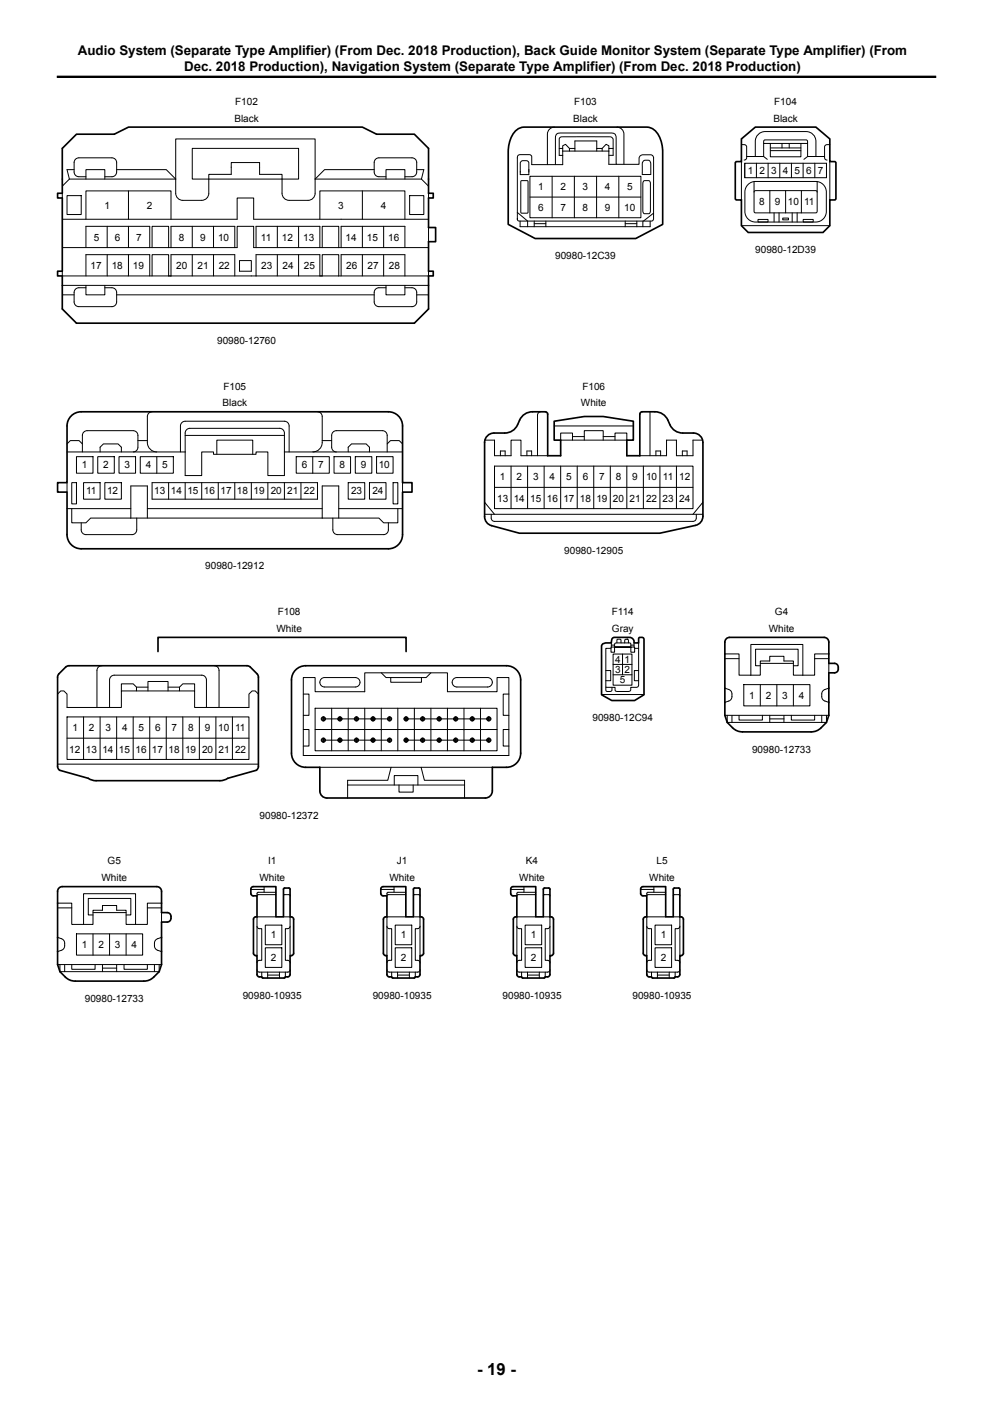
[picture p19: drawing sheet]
<svg xmlns="http://www.w3.org/2000/svg" width="210mm" height="297mm" viewBox="0 0 210 297" stroke-linecap="round" stroke-linejoin="round" font-family="sans-serif">
<defs><g id="words">
<text font-size="3.5" x="100.9" y="290.9">- 19 -</text>
<g font-size="2.8">
<text x="16.5" y="11.7">Audio System (Separate Type Amplifier) (From Dec. 2018 Production), Back Guide Monitor System (Separate Type Amplifier) (From</text>
<text x="38.9" y="15.1">Dec. 2018 Production), Navigation System (Separate Type Amplifier) (From Dec. 2018 Production)</text>
</g>
<g font-size="2.1">
<text x="49.7" y="22.2">F102</text>
<text x="121.4" y="22.2">F103</text>
<text x="163.7" y="22.2">F104</text>
<text x="49.6" y="25.7">Black</text>
<text x="121.2" y="25.7">Black</text>
<text x="163.6" y="25.7">Black</text>
<text x="113.8" y="40.3">1</text>
<text x="118.5" y="40.3">2</text>
<text x="123.2" y="40.3">3</text>
<text x="127.9" y="40.3">4</text>
<text x="132.6" y="40.3">5</text>
<text x="158.1" y="36.8">1</text>
<text x="160.6" y="36.8">2</text>
<text x="163.1" y="36.8">3</text>
<text x="165.6" y="36.8">4</text>
<text x="168" y="36.8">5</text>
<text x="170.5" y="36.8">6</text>
<text x="173" y="36.8">7</text>
<text x="22.1" y="44.2">1</text>
<text x="31.1" y="44.2">2</text>
<text x="71.5" y="44.2">3</text>
<text x="80.5" y="44.2">4</text>
<text x="113.8" y="44.7">6</text>
<text x="118.5" y="44.7">7</text>
<text x="123.2" y="44.7">8</text>
<text x="127.9" y="44.7">9</text>
<text x="132" y="44.7">10</text>
<text x="160.5" y="43.4">8</text>
<text x="163.9" y="43.4">9</text>
<text x="166.6" y="43.4">10</text>
<text x="170" y="43.4">11</text>
<text x="19.8" y="50.9">5</text>
<text x="24.3" y="50.9">6</text>
<text x="28.8" y="50.9">7</text>
<text x="37.8" y="50.9">8</text>
<text x="42.3" y="50.9">9</text>
<text x="46.1" y="50.9">10</text>
<text x="55.2" y="50.9">11</text>
<text x="59.6" y="50.9">12</text>
<text x="64.1" y="50.9">13</text>
<text x="73.1" y="50.9">14</text>
<text x="77.6" y="50.9">15</text>
<text x="82.1" y="50.9">16</text>
<text x="159.7" y="53.5">90980-12D39</text>
<text x="19.1" y="56.9">17</text>
<text x="23.6" y="56.9">18</text>
<text x="28.1" y="56.9">19</text>
<text x="37.3" y="56.9">20</text>
<text x="41.8" y="56.9">21</text>
<text x="46.3" y="56.9">22</text>
<text x="55.3" y="56.9">23</text>
<text x="59.7" y="56.9">24</text>
<text x="64.2" y="56.9">25</text>
<text x="73.2" y="56.9">26</text>
<text x="77.7" y="56.9">27</text>
<text x="82.2" y="56.9">28</text>
<text x="117.4" y="54.8">90980-12C39</text>
<text x="45.9" y="72.7">90980-12760</text>
<text x="47.2" y="82.4">F105</text>
<text x="123.2" y="82.4">F106</text>
<text x="47.1" y="86">Black</text>
<text x="122.9" y="86">White</text>
<text x="17.3" y="99.1">1</text>
<text x="21.8" y="99.1">2</text>
<text x="26.3" y="99.1">3</text>
<text x="30.8" y="99.1">4</text>
<text x="34.3" y="99.1">5</text>
<text x="63.8" y="99.1">6</text>
<text x="67.3" y="99.1">7</text>
<text x="71.8" y="99.1">8</text>
<text x="76.3" y="99.1">9</text>
<text x="80.1" y="99.1">10</text>
<text x="105.7" y="101.6">1</text>
<text x="109.2" y="101.6">2</text>
<text x="112.7" y="101.6">3</text>
<text x="116.2" y="101.6">4</text>
<text x="119.7" y="101.6">5</text>
<text x="123.2" y="101.6">6</text>
<text x="126.7" y="101.6">7</text>
<text x="130.2" y="101.6">8</text>
<text x="133.7" y="101.6">9</text>
<text x="136.6" y="101.6">10</text>
<text x="140.2" y="101.6">11</text>
<text x="143.6" y="101.6">12</text>
<text x="18.2" y="104.6">11</text>
<text x="22.6" y="104.6">12</text>
<text x="32.6" y="104.6">13</text>
<text x="36.1" y="104.6">14</text>
<text x="39.6" y="104.6">15</text>
<text x="43.1" y="104.6">16</text>
<text x="46.6" y="104.6">17</text>
<text x="50.1" y="104.6">18</text>
<text x="53.6" y="104.6">19</text>
<text x="57.3" y="104.6">20</text>
<text x="60.8" y="104.6">21</text>
<text x="64.3" y="104.6">22</text>
<text x="74.2" y="104.6">23</text>
<text x="78.7" y="104.6">24</text>
<text x="105.2" y="106.1">13</text>
<text x="108.6" y="106.1">14</text>
<text x="112.1" y="106.1">15</text>
<text x="115.6" y="106.1">16</text>
<text x="119.1" y="106.1">17</text>
<text x="122.6" y="106.1">18</text>
<text x="126.1" y="106.1">19</text>
<text x="129.6" y="106.1">20</text>
<text x="133.1" y="106.1">21</text>
<text x="136.6" y="106.1">22</text>
<text x="140.1" y="106.1">23</text>
<text x="143.6" y="106.1">24</text>
<text x="119.3" y="117.2">90980-12905</text>
<text x="43.4" y="120.5">90980-12912</text>
<text x="58.7" y="130.1">F108</text>
<text x="129.4" y="130.1">F114</text>
<text x="163.9" y="130.1">G4</text>
<text x="58.4" y="133.7">White</text>
<text x="129.4" y="133.7">Gray</text>
<text x="162.6" y="133.7">White</text>
<text x="130.1" y="140.2">4</text>
<text x="130.1" y="142.4">3</text>
<text x="132.1" y="140.2">1</text>
<text x="132.1" y="142.4">2</text>
<text x="131.1" y="144.6">5</text>
<text x="158.4" y="147.8">1</text>
<text x="161.9" y="147.8">2</text>
<text x="165.4" y="147.8">3</text>
<text x="168.9" y="147.8">4</text>
<text x="15.3" y="154.7">1</text>
<text x="18.8" y="154.7">2</text>
<text x="22.3" y="154.7">3</text>
<text x="25.8" y="154.7">4</text>
<text x="29.3" y="154.7">5</text>
<text x="32.8" y="154.7">6</text>
<text x="36.3" y="154.7">7</text>
<text x="39.8" y="154.7">8</text>
<text x="43.3" y="154.7">9</text>
<text x="46.1" y="154.7">10</text>
<text x="49.7" y="154.7">11</text>
<text x="125.3" y="152.6">90980-12C94</text>
<text x="14.7" y="159.2">12</text>
<text x="18.1" y="159.2">13</text>
<text x="21.6" y="159.2">14</text>
<text x="25.1" y="159.2">15</text>
<text x="28.6" y="159.2">16</text>
<text x="32.1" y="159.2">17</text>
<text x="35.6" y="159.2">18</text>
<text x="39.1" y="159.2">19</text>
<text x="42.7" y="159.2">20</text>
<text x="46.2" y="159.2">21</text>
<text x="49.7" y="159.2">22</text>
<text x="159.1" y="159.2">90980-12733</text>
<text x="54.9" y="173.2">90980-12372</text>
<text x="22.8" y="182.9">G5</text>
<text x="56.7" y="182.9">I1</text>
<text x="83.9" y="182.9">J1</text>
<text x="111.2" y="182.9">K4</text>
<text x="138.8" y="182.9">L5</text>
<text x="21.5" y="186.4">White</text>
<text x="54.9" y="186.4">White</text>
<text x="82.3" y="186.4">White</text>
<text x="109.8" y="186.4">White</text>
<text x="137.3" y="186.4">White</text>
<text x="17.3" y="200.5">1</text>
<text x="20.8" y="200.5">2</text>
<text x="24.3" y="200.5">3</text>
<text x="27.8" y="200.5">4</text>
<text x="57.3" y="198.5">1</text>
<text x="57.3" y="203.3">2</text>
<text x="84.8" y="198.5">1</text>
<text x="84.8" y="203.3">2</text>
<text x="112.2" y="198.5">1</text>
<text x="112.2" y="203.3">2</text>
<text x="139.7" y="198.5">1</text>
<text x="139.7" y="203.3">2</text>
<text x="17.9" y="211.9">90980-12733</text>
<text x="51.3" y="211.3">90980-10935</text>
<text x="78.8" y="211.3">90980-10935</text>
<text x="106.3" y="211.3">90980-10935</text>
<text x="133.8" y="211.3">90980-10935</text>
</g>
</g></defs>
<g fill="none" stroke="#000" stroke-width=".21">
<path d="M14.7 37.9l-1.5 1.5M14.7 37.9h22.5M15.7 35.9h-1.5l.5 2M18.2 37.4h-1.5a1 1 0 0 1-1-1v-2a1 1 0 0 1 1-1h7a1 1 0 0 1 1 1v2a1 1 0 0 1-1 1h-1.5M18.2 37.9v-2h4v2M24.7 35.9h10.5l2 2M37.2 37.9v-8.5h29.4v8.5M44.2 37.9v3a1.5 1.5 0 0 1-1.5 1.5h-4a1.5 1.5 0 0 1-1.5-1.5v-3M44.2 37.9h-3.5v-6.5h22.4v6.5h-3.5M44.2 37.9v-1h4.7v-2.5h6v2.5h4.7v1M44.2 37.9h15.4M66.6 37.9h22.5"/>
<path d="M66.6 37.9v3a1.5 1.5 0 0 1-1.5 1.5h-4a1.5 1.5 0 0 1-1.5-1.5v-3M79.1 35.9h-10.5l-2 2M81.6 37.4h-1.5a1 1 0 0 1-1-1v-2a1 1 0 0 1 1-1h7a1 1 0 0 1 1 1v2a1 1 0 0 1-1 1h-1.5M81.6 37.9v-2h4v2M88.1 35.9h1.5l-.5 2M89.1 37.9l1.5 1.5M110 36.4v-1.2a.93 .93 0 0 1 .6-1.2h.7l.5 .2v2.2M110.2 38.3l1.3-.1 .2 .2v6.5l-.2 .2h-1.2l-.2-.2zM111.8 35.8v1.1h-1.8v-.6M112.1 37.3h23.4v8.8h-23.4zM116.8 37.3v8.8M117.3 26.9a1.5 1.5 0 0 0-1.5 1.5v6.4"/>
<path d="M118.3 31.4h.7v-.6l.6-.3 .8 .9h1.2M119 31.4v3.4h-6.5v-.7a1.25 1.25 0 0 0-.3-1.3l-1.9-.1a.68 .68 0 0 0-.9 .7v13.1a1.81 1.81 0 0 0 1.7 .3h26.7l.3-.2 .1-.3v-12.9M119 32h9.8M120.4 31.4v.6M121.5 37.3v8.8M121.6 32v-2.2h4.6v2.2M126.2 37.3v8.8M126.2 31.4h1.1l.9-.9 .6 .3v.6h.9M127.3 31.4v.6M128.8 32.9h.9v-3.1a.76 .76 0 0 0-1-.9h-8.8a1.71 1.71 0 0 0-1.6 .3v3.7h.7M128.8 31.4v3.4h1.5M130.4 26.9a1.5 1.5 0 0 1 1.5 1.5v6.4"/>
<path d="M130.9 37.3v8.8M136.1 38.3l1.1-.1 .3 .3 .1 6.1-.2 .5-.2 .1h-.9l-.3-.3-.1-6.1zM136.2 34a.94 .94 0 0 1 1 0 .94 .94 0 0 1 .4 .9v2h-1.8v-2.3zM138.2 33.4v-.1a.75 .75 0 0 0-1-.6h-.9a.95 .95 0 0 0-1.1 1.2l-.1 .9h-4.8v-5.3a1.03 1.03 0 0 0-.2-1.1 1.03 1.03 0 0 0-1-.3h-10.4a1.03 1.03 0 0 0-1.1 .3 1.03 1.03 0 0 0-.1 1.1v5.3M156.8 30.6l.8 .1 .3 .4v2.3l-.1 .2-.4 .3M156.8 34.2v8.1M157.5 34.5h17.3v3.1h-17.3zM157.5 34.5v3.1M157.9 33.1h3.6l.8 .6M158.2 39a2.23 2.23 0 0 1 1.6-.6h12.7a2.24 2.24 0 0 1 2.3 2.2v4.1a2.24 2.24 0 0 1-2.3 2.3h-12.7a2.24 2.24 0 0 1-2.3-2.3v-4.1l.1-.6zM159.5 38.4v2.2M160 34.5v3.1"/>
<path d="M161.5 30.3h9.3M162.4 34.5v3.1M162.9 30.3v2.9h6.5v-2.9M162.9 31.3h6.5M162.9 31.9h6.5M164.9 34.5v3.1M165.4 30.3v1M166.9 30.3v1M167.4 34.5v3.1M169.8 34.5v3.1M170.8 33.1v-3.2l-.2-.3h-8.8l-.3 .3v3.2M172.3 34.5v3.1"/>
<path d="M172.6 33.1v-3.2a2.07 2.07 0 0 0-2.1-2.1h-8.7a2.07 2.07 0 0 0-2.1 2.1v3.2M172.8 38.4v2.2M174.4 33.1h-3.6l-.8 .6M174.8 34.5v3.1M175.5 30.6l-.9 .1-.2 .4v2.3l.1 .2 .4 .3M175.5 34.2v8.1M13.2 52.4h37v-4.5h3.5v4.5h36.9M13.2 46.4h37v-4.5h3.5v4.5h36.9M13.2 40.9v1M13.2 57.4v1h77.4v-1M14.2 41.4h3v4h-3zM18.2 46.4v-6h18v6"/>
<path d="M18.2 52.4v-4.5h13.5v4.5M18.2 58.4v-4.5h13.5v4.5M22.7 47.9v4.5M22.7 53.9v4.5M27.2 40.4v6M27.2 47.9v4.5M27.2 53.9v4.5M32.2 52.4v-4.5h3.5v4.5M32.2 58.4v-4.5h3.5v4.5M36.2 52.4v-4.5h13.5v4.5M36.2 58.4v-4.5h13.5v4.5M40.7 47.9v4.5"/>
<path d="M40.7 53.9v4.5M45.2 47.9v4.5M45.2 53.9v4.5M50.7 55.1h2.5v2.3h-2.5zM54.1 52.4v-4.5h13.5v4.5M54.1 58.4v-4.5h13.5v4.5M58.6 47.9v4.5M58.6 53.9v4.5M63.1 47.9v4.5M63.1 53.9v4.5M67.6 46.4v-6h18v6M68.1 52.4v-4.5h3.5v4.5"/>
<path d="M68.1 58.4v-4.5h3.5v4.5M72.1 52.4v-4.5h13.5v4.5M72.1 58.4v-4.5h13.5v4.5M76.6 40.4v6M76.6 47.9v4.5M76.6 53.9v4.5M81.1 47.9v4.5M81.1 53.9v4.5M86.6 41.4h3v4h-3zM90.6 40.9v1M90.6 48.1v3M109.4 44.9l2.2 1.9"/>
<path d="M110 46.8v1.2h27.5v-1.2M111.6 46.8v1.2M112.1 41.7h23.4M113 46.8v1.2M113 47.3h2.4M115.4 46.8v1.2M132.2 47.3h2.5M132.2 46.8v1.2M134.7 46.8v1.2M136 46.8v1.2M138.2 45.1l-2.1 1.7M156.8 47.7h18.7"/>
<path d="M159.6 40.4h13.1l.1 .2v4.3l-.3 .1h-12.9l-.1-.3v-4.1zM160.3 46.4h2.1v.6h-2.1zM162.8 40.3v4.7M163.7 45v2M164.8 45v2M165.5 46.1h1.2v.4h-1.2zM166.1 40.3v4.7M167.5 45v2M168.6 45v2M169.5 40.3v4.7M169.9 46.4h2.1v.6h-2.1zM13.2 62.4h2.5"/>
<path d="M13.2 60.4h77.4M18.2 60.9h-1.5a1 1 0 0 0-1 1v2a1 1 0 0 0 1 1h7a1 1 0 0 0 1-1v-2a1 1 0 0 0-1-1h-1.5M18.2 60.4v2h4v-2M24.7 62.4h54.4M81.6 60.9h-1.5a1 1 0 0 0-1 1v2a1 1 0 0 0 1 1h7a1 1 0 0 0 1-1v-2a1 1 0 0 0-1-1h-1.5M81.6 60.4v2h4v-2M88.1 62.4h2.5M14.2 93.9l.7-.7h1.8l.7 .7v1.7M14.2 95.6h25M16.2 96.6h3.5v3.5h-3.5zM17.4 93.9v-1.8a1 1 0 0 1 1-1h9.8a1 1 0 0 1 1 1v2.5a1 1 0 0 1-1 1M20.7 96.6h3.5v3.5h-3.5z"/>
<path d="M21.2 95.6v-1l.7-.7h3.1l.7 .7v1M25.2 96.6h3.5v3.5h-3.5zM29.2 93.2h2M29.7 96.6h7v3.5h-7zM32.2 87.1a1 1 0 0 0-1 1v5.5a2 2 0 0 0 2 2M33.2 96.6v3.5M38.2 95.6v-5.5a1 1 0 0 1 1-1h20.9a1 1 0 0 1 1 1v5.5M39.2 92.1h20.9M39.5 90.9l.7-.3h18.9a1 1 0 0 1 1 1v9h-3.5v-5h-2.5v.5h-8.9v-.5h-2.5v5h-3.5v-9zM45.9 96.1v-3h7.6v3M60.1 95.6h25M62.6 96.6h7v3.5h-7z"/>
<path d="M66.1 96.6v3.5M67.1 87.1a1 1 0 0 1 1 1v5.5a2 2 0 0 1-2 2M68.1 93.2h2M70.6 96.6h3.5v3.5h-3.5zM73.6 95.6v-1l.7-.7h3.1l.7 .7v1M75.1 96.6h3.5v3.5h-3.5zM79.6 96.6h3.5v3.5h-3.5zM81.9 93.9v-1.8a1 1 0 0 0-1-1h-9.8a1 1 0 0 0-1 1v2.5a1 1 0 0 0 1 1M85.1 93.9l-.7-.7h-1.8l-.7 .7v1.7M102.5 93.1h2.1v3.3h3.5v-3.3h2.1v3.3h5.6M104.6 98.6h42v9h-42zM105.8 96.4v-1h1v1"/>
<path d="M108.1 98.6v9M111.4 96.4v-1h1v1M111.6 98.6v9M114.4 87.1a.7 .7 0 0 0-.7 .7v8.6M115.1 98.6v9M117.2 90.1h16.7M118.6 98.6v9M121.1 93.1v-1.5h-2.5v1.5h14v-1.5h-2.5v1.5M121.1 92.4h2.5M122.1 98.6v9M123.6 93.1v-2h4v2M125.6 98.6v9"/>
<path d="M127.6 92.4h2.5M129.1 98.6v9M132.6 98.6v9M136.1 98.6v9M137.5 87.1v9.3M138.7 96.4v-1h1v1M139.6 98.6v9M143.1 98.6v9M144.3 96.4v-1h1v1M148.6 93.1h-2v3.3h-3.5v-3.3h-2.1v3.3h-5.7M14.2 102.1v2M14.2 107.6h13.5"/>
<path d="M15.2 102.1h1v4.5h-1zM15.2 107.6v3h3l1-1h8.5M17.7 102.1h3.5v3.5h-3.5zM22.2 102.1h3.5v3.5h-3.5zM27.7 109.6v-6.8h3.5v6.8M27.7 109.6h40.4M28.9 109.6v2.5a1 1 0 0 1-1 1h-9.7a1 1 0 0 1-1-1v-1.5M31.2 107.6h36.9M32.2 102.1h34.9v3.5h-34.9zM35.7 102.1v3.5M39.2 102.1v3.5M42.7 102.1v3.5"/>
<path d="M46.2 102.1v3.5M49.7 102.1v3.5M53.2 102.1v3.5M56.6 102.1v3.5M60.1 102.1v3.5M63.6 102.1v3.5M68.1 109.6v-6.8h3.5v6.8M70.4 109.6v2.5a1 1 0 0 0 1 1h9.7a1 1 0 0 0 1-1v-1.5M71.6 107.6h13.5M73.6 102.1h3.5v3.5h-3.5zM78.1 102.1h3.5v3.5h-3.5zM83.1 102.1h1v4.5h-1z"/>
<path d="M84.1 107.6v3h-3l-1-1h-12M85.1 102.1v2M102.5 108.8h46.2M102.5 106.2l2.1 2.6M103.9 108.8v.8a.7 .7 0 0 0 .7 .7h42a.7 .7 0 0 0 .7-.7v-.8M104.6 103.1h42M148.7 106.2l-2.1 2.6M129.2 136.9h.8v1.1h-.8zM129.3 136.5h.7M129.3 136v.9M129.7 138.4h3.9v6.5h-3.9zM130 136.9h4.2v1.1h-.8v-1.1z"/>
<path d="M130.5 136v-.1a.5 .5 0 0 1 .5-.7 .5 .5 0 0 1 .3 .8M131.7 138.4v4.3M132.1 136v-.6l.4-.2 .3 .1 .1 .7M133.4 136.5h.7M133.4 136.9v-.6l-.2-.3h-2.9l-.3 .1v.8M134.1 136v.9M134.2 137.2h.9M135.1 136v7.5a2.73 2.73 0 0 1-.2 1.8l-1.5 .1a.66 .66 0 0 1-.1 .8 .66 .66 0 0 1-.8 .1h-1.8a.46 .46 0 0 1-.6-.4v-.5h-2v-8.2h1.1M153.3 138.3h3v4.5h2.5M153.3 139.3h3M172.3 139.3h3M175.3 138.3h-3v4.5h-2.5"/>
<path d="M12.2 146.8l.6-.6h.7l.7 .6v2.9h11.5v-3.5h15.5v3.5h11.5v-2.9l.6-.6h.7l.6 .6M14.2 151.7h38.5v8.9h-38.5zM14.2 156.2h38.5M17.7 151.7v8.9M21.2 151.7v8.9M21.5 140.8a1 1 0 0 0-1 1v7.9M23.2 149.7v-5.9a1 1 0 0 1 1-1h18.5a1 1 0 0 1 1 1v5.9M24.7 151.7v8.9M28.2 151.7v8.9M28.9 146.2v-.8l-.7-.7h-2.5v1.5M28.9 145.4h2.4M31.3 146.2v-2h4.2v2"/>
<path d="M31.7 151.7v8.9M35.2 151.7v8.9M35.5 145.4h2.5M38 146.2v-.8l.7-.7h2.5v1.5M38.7 151.7v8.9M42.2 151.7v8.9M45.3 140.8a1 1 0 0 1 1 1v7.9M45.7 151.7v8.9M49.2 151.7v8.9M64.1 143.3h2.5v3h10.5v-4h17.5v4h10.5v-3h2.5v16.5h-43.5zM64.1 146.8h1.2v4.5h-1.2M64.1 154.3h1.2v3.5h-1.2"/>
<path d="M66.6 149.8h38.5v9h-38.5zM66.6 154.3h38.5M67.9 143.6l.7-.3h6.5a1 1 0 0 1 1 1 1 1 0 0 1-1 1h-6.5a1 1 0 0 1-.9-.6 1 1 0 0 1 .2-1.1zM68.3 152.4v-.6h.2v.6M68.3 156.9v-.6h.2v.6M68.4 152.1h14M68.4 156.6h14M70.1 149.8v9M71.8 152.4v-.6h.2v.6M71.8 156.9v-.6h.2v.6M73.6 149.8v9M75.3 152.4v-.6h.2v.6"/>
<path d="M75.3 156.9v-.6h.2v.6M77.1 149.8v9M78.8 152.4v-.6h.2v.6M78.8 156.9v-.6h.2v.6M80.6 142.3l1 1h8.5l1-1M80.6 149.8v9M82.3 152.4v-.6h.2v.6M82.3 156.9v-.6h.2v.6M82.6 143.3v1h6.5v-1M84.1 149.8v9M85.8 152.4v-.6h.2v.6M85.8 156.9v-.6h.2v.6"/>
<path d="M85.9 152.1h17.5M85.9 156.6h17.5M87.6 149.8v9M89.3 152.4v-.6h.2v.6M89.3 156.9v-.6h.2v.6M91.1 149.8v9M92.8 152.4v-.6h.2v.6M92.8 156.9v-.6h.2v.6M94.6 149.8v9M95.9 143.6l.7-.3h6.5a1 1 0 0 1 1 1 1 1 0 0 1-1 1h-6.5a1 1 0 0 1-.9-.6 1 1 0 0 1 .2-1.1zM96.3 152.4v-.6h.2v.6M96.3 156.9v-.6h.2v.6"/>
<path d="M98.1 149.8v9M99.8 152.4v-.6h.2v.6M99.8 156.9v-.6h.2v.6M100.3 156.6a.45 .45 0 0 1-.6 .4 .45 .45 0 0 1-.2-.7 .45 .45 0 0 1 .8 0v.3M100.3 152.1a.45 .45 0 0 0-.6-.5 .45 .45 0 0 0-.2 .8 .45 .45 0 0 0 .8-.1v-.2M101.6 149.8v9M103.3 152.4v-.6h.2v.6M103.3 156.9v-.6h.2v.6M107.6 146.8h-1.2v4.5h1.2M107.6 154.3h-1.2v3.5h1.2M127.2 146.9h9M128.1 141.9h1.1v2.1h-1.1"/>
<path d="M128.1 145.4a.62 .62 0 0 0 .1 .8 .62 .62 0 0 0 .7 .1h.2a.69 .69 0 0 0 .3-.9M129.7 142.7h3.9M129.7 140.5h3.9M135.1 141.9h-.9v2.1h.9M153.3 145.6a1.55 1.55 0 0 1 1.4 .9l.1 .3a1.24 1.24 0 0 1-.7 1.5l-.8 .3M153.3 151.3h22M153.8 151.3v1.5h21v-1.5M154.8 151.3v1.5M156.3 151.3v1h4.9v-1M157.3 144.8h14v4.5h-14zM158.8 142.8h2v-3h2v-1h3v1h2v3h2M158.8 142.8v-6.5h11v6.5"/>
<path d="M160.8 140.8h-1v-3.5h9v3.5h-1M160.8 144.8v4.5M160.8 140.3h7M162.8 151.3v1.5M162.8 152.1h3M164.3 144.8v4.5M165.8 151.3v1.5M167.3 151.3v1h5v-1M167.8 144.8v4.5M173.8 151.3v1.5M175.3 145.6a1.55 1.55 0 0 0-1.5 .9v.3a1.24 1.24 0 0 0 .7 1.5l.8 .3M175.3 140.3v2"/>
<path d="M12.2 161.6h42.4M67.6 162.3h36.5M73.5 166.1h24.7M82.7 162.3l-.7 2.8h-8.5v3.7M83.4 166.1v-2h5v2M84.4 166.1v1.5h3v-1.5M89.1 162.3l.7 2.8h8.4v3.7M12.2 198.3a1.55 1.55 0 0 1 1.4 .9l.1 .3a1.24 1.24 0 0 1-.7 1.5l-.8 .3M12.2 191.1h3v4.4h2.5M12.2 192.1h3M16.2 197.5h14v4.5h-14zM17.7 195.5h2v-2.9h2v-1h3v1h2v2.9h2"/>
<path d="M17.7 195.5v-6.4h11v6.4M19.7 193.6h-1v-3.5h9v3.5h-1M19.7 197.5v4.5M19.7 193.1h7M23.2 197.5v4.5M26.7 197.5v4.5M31.2 192.1h3M34.2 198.3a1.55 1.55 0 0 0-1.5 .9v.3a1.24 1.24 0 0 0 .6 1.5l.9 .3M34.2 191.1h-3v4.4h-2.5M34.2 193.1v1.9M53.1 188.2h2.8M54.4 195.9l.2 .5h.8v6.7l-.8 .1-.2 .4"/>
<path d="M55.9 187.6v1.2M56.1 195.7h3.5v4.1h-3.5zM58.4 193.9h-4v8.2M58.4 188.8h-3.8l-.2 .2v.5l.2-.2h3.8M59.9 189.5l.3-.2h.9l.2 .2M59.9 193.9h1.4v8.2M61.3 195.9l-.2 .5h-.8v6.7l.8 .1 .2 .4M80.5 188.2h2.8M81.8 195.9l.3 .5h.7v6.7l-.7 .1-.3 .4M83.3 187.6v1.2M83.6 195.7h3.5v4.1h-3.5zM85.8 193.9h-4v8.2"/>
<path d="M85.8 188.8h-3.7l-.3 .2v.5l.3-.2h3.7M87.4 189.5l.3-.2h.9l.2 .2M87.4 193.9h1.4v8.2M88.8 195.9l-.2 .5h-.8v6.7l.8 .1 .2 .4M108 188.2h2.8M109.3 195.9l.3 .5h.7v6.7l-.7 .1-.3 .4M110.8 187.6v1.2M111.1 195.7h3.5v4.1h-3.5zM113.3 193.9h-4v8.2M113.3 188.8h-3.7l-.3 .2v.5l.3-.2h3.7M114.9 189.5l.3-.2h.9l.2 .2M114.9 193.9h1.4v8.2"/>
<path d="M116.3 195.9l-.2 .5h-.8v6.7l.8 .1 .2 .4M135.5 188.2h2.8M136.8 195.9l.2 .5h.8v6.7l-.8 .1-.2 .4M138.3 187.6v1.2M138.5 195.7h3.5v4.1h-3.5zM140.8 193.9h-4v8.2M140.8 188.8h-3.8l-.2 .2v.5l.2-.2h3.8M142.4 189.5l.2-.2h.9l.3 .2M142.4 193.9h1.4v8.2M143.8 195.9l-.3 .5h-.7v6.7l.7 .1 .3 .4M12.2 204h22M12.7 204v1.5h21v-1.5"/>
<path d="M13.7 204v1.5M15.2 204v1h4.9v-1M21.7 204.8h3M21.7 204v1.5M24.7 204v1.5M26.2 204v1h5v-1M32.7 204v1.5M54.4 205.1l.2 .5h.3h5.9l.5-.2v-.3M55.4 205.6v1M56.1 200.5h3.5v4.1h-3.5zM56.6 205.6v1.3M56.6 206.3h2.5"/>
<path d="M59.1 205.6v1.3M60.3 205.6v1M81.8 205.1l.3 .5h.2h6l.5-.2v-.3M82.8 205.6v1M83.6 200.5h3.5v4.1h-3.5zM84.1 206.3h2.5M84.1 205.6v1.3M86.6 205.6v1.3M87.8 205.6v1M109.3 205.1l.3 .5h.2h6l.4-.2 .1-.3M110.3 205.6v1M111.1 200.5h3.5v4.1h-3.5z"/>
<path d="M111.6 205.6v1.3M111.6 206.3h2.5M114.1 205.6v1.3M115.3 205.6v1M136.8 205.1l.2 .5h.3h6l.4-.2 .1-.3M137.8 205.6v1M138.5 200.5h3.5v4.1h-3.5zM139 206.3h2.5M139 205.6v1.3M141.5 205.6v1.3M142.8 205.6v1"/>
<circle cx="68.4" cy="156.6" r=".45"/>
<circle cx="68.4" cy="156.6" r=".34"/>
<circle cx="68.4" cy="152.1" r=".45"/>
<circle cx="68.4" cy="152.1" r=".34"/>
<circle cx="71.9" cy="156.6" r=".45"/>
<circle cx="71.9" cy="156.6" r=".34"/>
<circle cx="71.9" cy="152.1" r=".45"/>
<circle cx="71.9" cy="152.1" r=".34"/>
<circle cx="75.4" cy="156.6" r=".45"/>
<circle cx="75.4" cy="156.6" r=".34"/>
<circle cx="75.4" cy="152.1" r=".45"/>
<circle cx="75.4" cy="152.1" r=".34"/>
<circle cx="78.9" cy="156.6" r=".45"/>
<circle cx="78.9" cy="156.6" r=".34"/>
<circle cx="78.9" cy="152.1" r=".45"/>
<circle cx="78.9" cy="152.1" r=".34"/>
<circle cx="82.4" cy="156.6" r=".45"/>
<circle cx="82.4" cy="156.6" r=".34"/>
<circle cx="82.4" cy="152.1" r=".45"/>
<circle cx="82.4" cy="152.1" r=".34"/>
<circle cx="85.9" cy="156.6" r=".45"/>
<circle cx="85.9" cy="156.6" r=".34"/>
<circle cx="85.9" cy="152.1" r=".45"/>
<circle cx="85.9" cy="152.1" r=".34"/>
<circle cx="89.4" cy="156.6" r=".45"/>
<circle cx="89.4" cy="156.6" r=".34"/>
<circle cx="89.4" cy="152.1" r=".45"/>
<circle cx="89.4" cy="152.1" r=".34"/>
<circle cx="92.9" cy="156.6" r=".45"/>
<circle cx="92.9" cy="156.6" r=".34"/>
<circle cx="92.9" cy="152.1" r=".45"/>
<circle cx="92.9" cy="152.1" r=".34"/>
<circle cx="96.4" cy="156.6" r=".45"/>
<circle cx="96.4" cy="156.6" r=".34"/>
<circle cx="96.4" cy="152.1" r=".45"/>
<circle cx="96.4" cy="152.1" r=".34"/>
<circle cx="99.9" cy="156.6" r=".34"/>
<circle cx="99.9" cy="152.1" r=".34"/>
<circle cx="103.4" cy="156.6" r=".45"/>
<circle cx="103.4" cy="156.6" r=".34"/>
<circle cx="103.4" cy="152.1" r=".45"/>
<circle cx="103.4" cy="152.1" r=".34"/>
</g>
<g fill="none" stroke="#000" stroke-width=".35">
<path d="M16.2 28.4h8l3-1.5h49.4l3 1.5h8l3 3v9.5h1v1h-1v6.2h1.5v3h-1.5v6.3h1v1h-1v7l-3 3h-71.4l-3-3v-7h-1v-1h1v-15.5h-1v-1h1v-9.5zM108.9 27.8l1.2-.8 .7-.1h26.1a3.6 3.6 0 0 1 2.9 2.9 25 25 0 0 1 .3 6.6v11.1l-5.7 3h-21.2l-5.7-3v-11.1a25 25 0 0 1 .3-6.6l.7-1.4zM156.8 29.4l2.9-2.5h12.9l2.9 2.5v4.8h1l.3 .3v7.5l-.3 .3h-1v5.4l-1.4 1.5h-15.9l-1.4-1.5v-5.4h-1l-.3-.3v-7.5l.3-.3h1zM14.8 88.2a2.99 2.99 0 0 1 2.4-1.1h64.9a3 3 0 0 1 3 3v12h2v2h-2v9a3 3 0 0 1-3 3h-64.9a3 3 0 0 1-3-3v-9h-2v-2h2v-12l.1-.7zM103.1 92.2l.8-.5 .6-.1a5.6 5.6 0 0 0 3.9-.5 4 4 0 0 0 1.5-2.2 2.94 2.94 0 0 1 2.7-1.8h2.7l.5 .3v9h2.8v-3.3h-1.4v-4l6.4-1h4l6.3 1v4h-1.3v3.3h2.7v-8.8l.3-.4 .2-.1a6.1 6.1 0 0 1 4.3 .5 4 4 0 0 1 1.6 2.2 2.94 2.94 0 0 0 2.7 1.8h2.3a2 2 0 0 1 2 2v15.6a1.98 1.98 0 0 1-1.6 1.9l-7.5 1.7h-29.8l-5.8-1.6a1.97 1.97 0 0 1-1.5-1.9v-15.7l.1-.5zM33.4 137.8v-3h52.5v3M127.5 136.2l.6-.2h1.2v-.1a.86 .86 0 0 1 1-1.1h1.6a2 2 0 0 1 2.1 .6l.1 .6h1v-.2a.75 .75 0 0 1 .2-1 .69 .69 0 0 1 .7 .2 .69 .69 0 0 1 .2 .7v11.3l-2 1.2h-4.8l-2.2-1.2v-8.9a2.16 2.16 0 0 1 .3-1.9zM153.6 135.1l.7-.3h20a1 1 0 0 1 1 1v4.5h1.2a1.02 1.02 0 0 1 .8 1 1.02 1.02 0 0 1-.8 1h-1.2v9l-.5 1.5a4 4 0 0 1-3.3 2h-14.5l-.9-.1a4.6 4.6 0 0 1-2.8-3.4v-15.5zM13.9 141.1l.7-.3h37.6l.5 .2 1.7 1.5 .2 .7v18.9l-.1 .5-.3 .3-6 1.7-1 .5h-.7h-26.5l-7.4-2.2-.3-.3-.1-.5v-18.9l.3-.7zM62.3 142a2.99 2.99 0 0 1 2.3-1.2h42.5a3 3 0 0 1 3 3v15.5a3 3 0 0 1-3 3h-3v5a1.5 1.5 0 0 1-1.5 1.5h-33.5a1.5 1.5 0 0 1-1.5-1.5v-5h-3a3 3 0 0 1-3-3v-15.5l.1-.7zM53.3 187.6h5.1v6.3h1.5v-5.8l.3-.2h1.1v6a.57 .57 0 0 1 .8 .5v7.2a.57 .57 0 0 1-.8 .5v4l-.2 .5h-.8l-.2 .3h-4.5l-.2-.3h-.8l-.2-.5v-4a.57 .57 0 0 1-.8-.5v-7.2a.57 .57 0 0 1 .8-.5v-4.4h-.8l-.5-.2v-1.2zM80.8 187.6h5v6.3h1.6v-5.8l.3-.2h1.1v6a.57 .57 0 0 1 .8 .5v7.2a.57 .57 0 0 1-.8 .5v4l-.2 .5h-.8l-.2 .3h-4.5l-.3-.3h-.7l-.3-.5v-4a.57 .57 0 0 1-.7-.5v-7.2a.57 .57 0 0 1 .7-.5v-4.4h-.8l-.4-.2-.1-1.2z"/>
<path d="M116.6 193.9l.2 .1 .3 .4v7.2a.57 .57 0 0 1-.8 .5v4l-.2 .5h-.8l-.2 .3h-4.5l-.3-.3h-.7l-.3-.5v-4a.57 .57 0 0 1-.7-.5v-7.2a.57 .57 0 0 1 .7-.5v-4.4l-1-.1-.3-.4 .1-1.2 .4-.2h4.8v6.3h1.6v-5.8l.3-.2h1l.1 6h.3M135.7 187.6h5.1v6.3h1.6v-5.8l.2-.2h1.1l.1 6a.57 .57 0 0 1 .7 .5v7.2a.57 .57 0 0 1-.7 .5v4l-.3 .5h-.7l-.3 .3h-4.5l-.2-.3h-.8l-.2-.5v-4a.57 .57 0 0 1-.8-.5v-7.2a.57 .57 0 0 1 .8-.5v-4.4h-.8l-.4-.2-.1-1.2zM15.9 207.5h14.5l1-.1a4.6 4.6 0 0 0 2.8-3.4v-9h1.2a1.02 1.02 0 0 0 .8-.9 1.02 1.02 0 0 0-.8-1h-1.2v-4.5a1 1 0 0 0-1-1h-20a1 1 0 0 0-1 1v15.4l.5 1.5a4 4 0 0 0 3.2 2"/>
</g>
<path d="M12 16.3h186" fill="none" stroke="#000" stroke-width=".5"/>
<use href="#words"/>
</svg>
